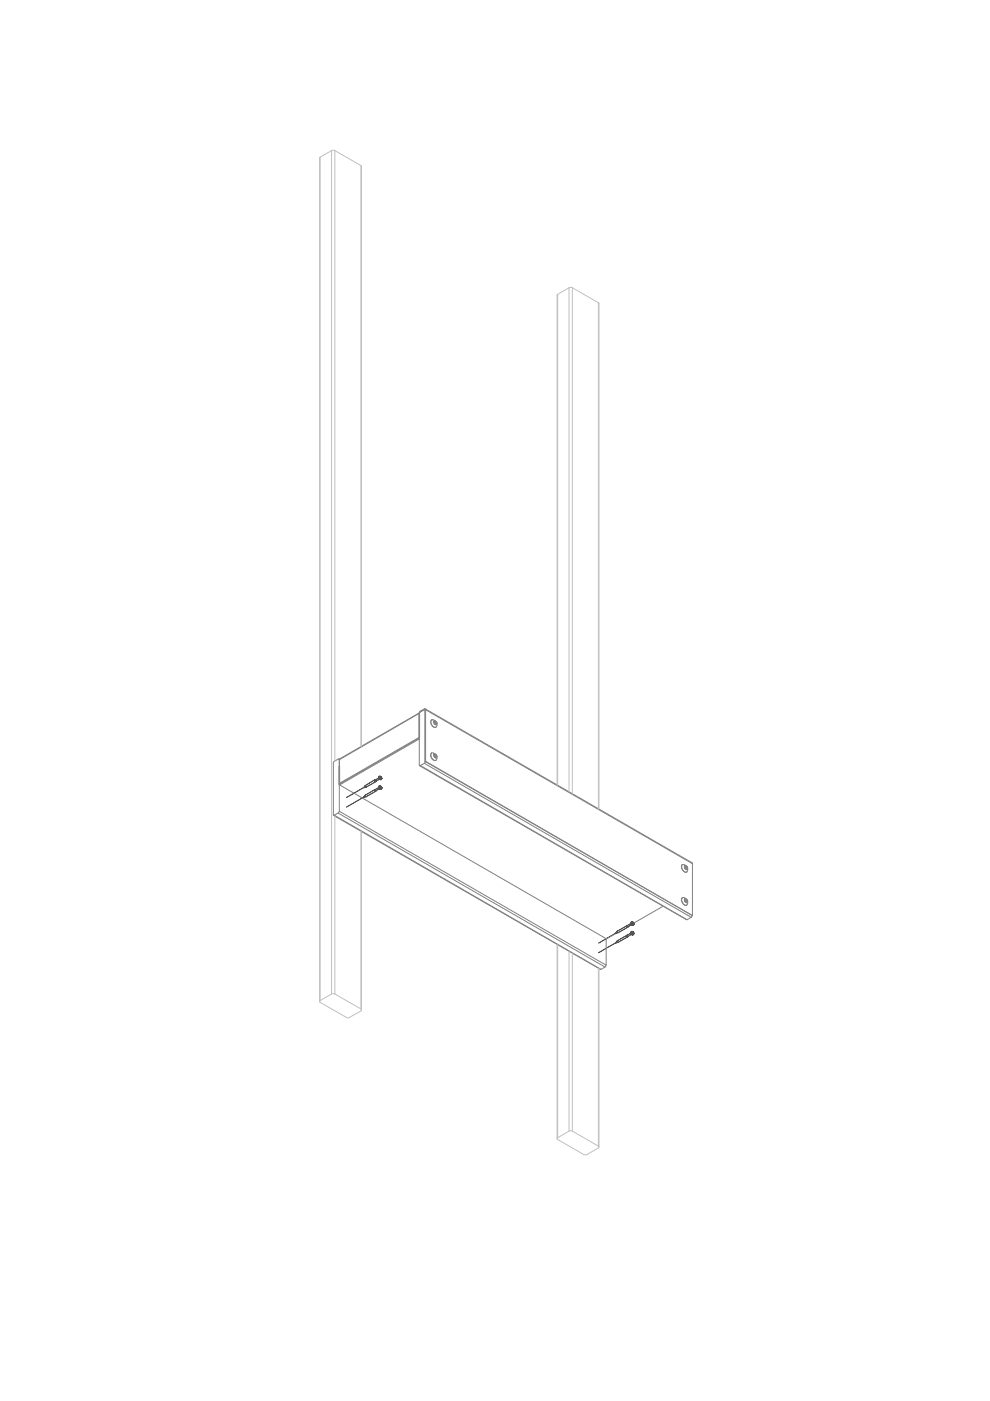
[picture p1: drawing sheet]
<svg xmlns="http://www.w3.org/2000/svg" width="210mm" height="297mm" viewBox="0 0 210 297" stroke-linecap="round" stroke-linejoin="round" font-family="sans-serif">
<!-- layer: Layer 1 -->
<g fill="none" stroke="#000" stroke-width=".21">
<path d="M77.1 169l-3.6 2.1M77.1 167l-3.6 2.1M77.1 169h.1M77.1 167h.1M77.5 168.6l-.4 .4h.5M77.5 166.5l-.4 .5 .5-.1M79.4 167.4l-1.9 1.2M79.4 165.3l-1.9 1.2M79.6 167.4l-.2 .2 .3 .1M79.6 165.4l-.2 .2 .3 .1M79.7 167.8l-2.1 1.2-.2-.2 .1-.2M79.7 165.7l-2 1.2-.3-.2 .1-.2"/>
<path d="M80.3 167l-.9 .6 .2 .2 .9-.6M80.3 165l-.8 .4v.2l.1 .1 .9-.5M80.3 166.8v.3l.3 .2M80.3 164.8v.3l.3 .2M80.3 166.8l.1 .3 .2 .2M80.3 166.8a.26 .26 0 0 1 .3-.2 .26 .26 0 0 1 .2 .3l.1 .3-.3 .1M80.3 164.8l.1 .3 .2 .2M80.3 164.8a.26 .26 0 0 1 .3-.2 .26 .26 0 0 1 .2 .2l.1 .4-.3 .1M80.4 166.7a.36 .36 0 0 1 .4 .2 .36 .36 0 0 1-.1 .4l-.3-.4zM80.4 164.6a.36 .36 0 0 1 .4 .2 .36 .36 0 0 1-.1 .5l-.3-.4zM80.5 166.9h.1M80.5 164.8h.1"/>
<path d="M80.5 164.9h.1M80.5 164.8v.1M80.5 164.9l.1 .1M80.5 166.9l.1 .1M80.5 167l.2-.1-.1 .1M80.5 164.9h.2l-.1 .1M80.6 166.9v.1M80.6 164.9h.1M80.6 164.8l-.1 .1M80.6 166.7h.1M80.6 166.9h.1M80.6 166.7l-.1 .2"/>
<path d="M80.6 167l.1-.1-.1 .2M80.6 167.1h.2M80.6 167.1v.1M80.6 167h.1M80.6 167.1h.1M80.6 164.7h.1M80.6 165h.1M80.6 164.8h.1M80.6 164.7l-.1 .2M80.6 165l.1-.1-.1 .1M80.6 165h.2M80.6 164.7v.3"/>
<path d="M80.6 166.7v.2M80.6 167v.1M80.6 164.7v.1M80.6 165v.1M80.6 164.8v.1M80.6 166.7v.1M80.6 166.8l.1 .1M80.6 167.2h.1M80.6 166.8h.1M80.6 164.8l.1 .1M80.6 165.1h.1M80.7 167.1h.1"/>
<path d="M80.7 167h.1M80.7 165h.1M80.7 167.1h-.1M80.7 166.9h.1M80.7 166.9l.1 .2M80.7 167.1l-.1 .1M80.7 164.9h.1M80.7 164.9l.1 .1M80.7 165v.1M80.7 165.1h-.1M80.8 167.1h.1M80.8 165h.1"/>
<path d="M130.6 199.9h.1M130.6 197.9h.1M130.6 199.9l-3.7 2.1M130.6 197.9l-3.7 2M130.9 199.4l-.3 .5 .5-.1M130.9 197.4l-.3 .5 .5-.2M132.9 198.3l-2 1.1v.4h.2l2-1.2M132.9 196.3l-2 1.1v.3l.2 .1 2-1.2M133 198.3a.16 .16 0 0 0-.1 .2 .16 .16 0 0 0 .2 .1h.1M133 196.3l-.1 .2h.3M133.7 197.9l-.7 .4-.1 .2 .1 .1 .9-.5M133.7 195.8l-.8 .6 .2 .1 .8-.4"/>
<path d="M133.8 197.7l-.1 .3 .3 .2M133.8 195.6l-.1 .3 .3 .2M133.8 197.6a.33 .33 0 0 1 .5 .1 .33 .33 0 0 1-.2 .5zM133.8 195.6a.33 .33 0 0 1 .5 .1 .33 .33 0 0 1-.2 .4zM133.8 197.7l.2 .5M133.8 197.7v-.1a.35 .35 0 0 1 .5 .2 .35 .35 0 0 1-.3 .4M133.8 195.6l.2 .5M133.8 195.6a.26 .26 0 0 1 .3-.2 .26 .26 0 0 1 .2 .4l.1 .3h-.4M133.9 197.7l.1 .1M133.9 195.7l.1 .1M133.9 197.8l.1 .1M133.9 197.8h.1"/>
<path d="M133.9 197.7h.1M133.9 195.7h.1M133.9 195.8h.1M133.9 195.7v.1M133.9 197.7v.1M134 197.7v.1M134 197.9l.1-.1-.1 .1M134 197.8h.1M134 197.7h.1M134 197.9h.1M134 195.8v.1M134 195.8h.1h-.1"/>
<path d="M134 195.7h.1M134 195.8h.1M134 195.7v.1M134 195.7l-.1 .1M134 197.9h.2M134 198h.2M134 195.9h.2M134 197.6h.1M134 198h.1M134 197.6l.1 .2h-.1M134 197.9l.2-.1-.2 .1M134 195.6h.1"/>
<path d="M134 196h.1M134 195.8h.2l-.2 .1M134 195.9l.1 .1M134 195.9h.1M134 195.6v.1M134 195.9v.1M134 197.6v.1M134 197.9v.1M134.1 197.9h.1M134.1 197.9l.1 .1M134.1 195.9h.1M134.1 197.6v.1"/>
<path d="M134.1 197.7l.1 .1M134.1 198h.1M134.1 197.7h.1M134.1 197.8h.1M134.1 195.6l.1 .2M134.1 196h.1M134.1 195.6h.1M134.1 195.7v.1M134.1 197.9l-.1 .1M134.1 195.9h-.1M134.2 197.9h-.1M134.2 195.8h-.1"/>
<path d="M134.2 195.9h-.1M134.2 198h.1M134.2 197.9v.1M134.2 195.9h.1M134.2 197.8h.1M134.2 197.8v.1M134.2 198h-.1M134.2 197.9h.1M134.2 195.8h.1M134.2 195.9l-.1 .1M134.2 197.9l-.2 .1M134.2 195.9h-.2"/>
<path d="M134.2 195.8v.1"/>
</g>
<g fill="none" stroke="#808080" stroke-width=".21">
<path d="M88.8 151.2l-16.8 9.7-.1 .2M88.8 156.7l-16.8 9.7M88.8 156.7l.2-.1v-5.5l1.1-.6v11l.1-.1M88.8 156.7h.1M88.9 151.2l.2-.3 1-.5 .1 11.1 56.5 32.6M88.9 151.2v11.1h.2M88.9 156.3l-17 9.8v-5M88.9 151.2l-17 9.9M90.2 150.3l56.5 32.6 .1 .2M90.2 150.5v-.2h-.2l-.9 .5-.3 .4v5.3l-16.8 9.7v-3.7h-.1v3.9h.1M90.2 150.5l56.6 32.6v11l-56.6-32.7zM91.5 159.6a1.03 1.03 0 0 0 0 1.1 1.03 1.03 0 0 0 1 .5"/>
<path d="M91.5 152.6a1 1 0 0 0 0 1.1 1 1 0 0 0 1 .5M91.5 152.6h.1M92 159.9a.36 .36 0 0 1 .4 .2 .36 .36 0 0 1-.1 .5l-.2-.2zM92.1 152.9a.38 .38 0 0 1 .4 .2 .38 .38 0 0 1-.2 .5 .48 .48 0 0 1-.2-.7zM92.1 159.9a.4 .4 0 0 1 .4 .3 .4 .4 0 0 1-.2 .4h-.1a.43 .43 0 0 1-.1-.7zM92.1 152.8a.44 .44 0 0 1 .4 .3 .44 .44 0 0 1-.1 .5l-.2-.1a.43 .43 0 0 1-.1-.7zM92.1 159.9l.4 .2v.5M92.1 152.9l.4 .2v.5M92.1 153.3h.1M92.1 153l.1 .1M92.1 153.2v.1M92.1 153.1v.1"/>
<path d="M92.1 153v.1M92.1 153h.1M92.1 153l.2 .1M92.1 153.2h.1M92.1 153.1h.1M92.1 153.3h.2M92.2 153.2v.1M92.2 153.2h.1M92.2 153.3h.1M92.2 153.1h.1M92.2 153.1v.1M92.2 153.2l.2-.1z"/>
<path d="M92.3 153.1l-.2 .1M92.3 153.3l.1 .2M92.3 153.3h.1M92.3 159.9l-.2-.1a.43 .43 0 0 0-.2 .4 .43 .43 0 0 0 .2 .4l.4 .1 .1-.2M92.3 159.9l-.4-.2a.46 .46 0 0 0-.5 .1 .46 .46 0 0 0 0 .7 .7 .7 0 0 0 .4 .6 .7 .7 0 0 0 .8-.1v-.5M92.3 159.9l.3 .6M92.3 152.8a.36 .36 0 0 0-.4 .3 .36 .36 0 0 0 .2 .4l.4 .2 .1-.2M92.3 152.8l-.4-.2a.46 .46 0 0 0-.5 .2 .46 .46 0 0 0 0 .6 .76 .76 0 0 0 1.2 .6v-.5M92.3 152.8l.3 .3v.4M92.3 153.1h.1M92.3 153.2l.1-.1zM92.3 153.3v.1"/>
<path d="M92.3 153.2h.1M92.3 153.2l-.2 .1M92.4 153.1h.1M92.4 153.2h.1M92.4 153.2v.1M92.4 153.3h.1M92.4 153.3v.1M92.4 153.4v.1M92.4 153.5h.1M92.4 153.1v.1M70.7 172.9l56.7 32.6M71.7 172.4l56.6 32.6"/>
<path d="M71.7 172.4l-.8 .4 56.5 32.7 .9-.5M71.9 160.9v.1M71.9 161.1l-.1-.2-1.1 .7v11.2h.2M71.9 161.1v10.9l56.6 32.6 .1-5.5M71.9 172l-.2 .4M72 166.4l56.6 32.7M89 162.4l56.7 32.6M90 161.8l56.6 32.7M90 161.8l-.9 .5 56.6 32.7 .9-.5M90.2 161.5l-.2 .3M92.1 160.3l.3-.1-.2 .1M92.1 160.1l.1 .1"/>
<path d="M92.1 160.3h.1M92.1 160.2v.1M92.1 160.2h.1M92.1 160.1v.1M92.1 160h.1M92.1 160l.2 .1M92.1 160.3l.2 .1M92.1 160.2l.2-.1-.2 .2M92.1 160.1h.1M92.1 160v.1M92.1 160.2l.2-.1zM92.2 160.2v.1"/>
<path d="M92.2 160.1v.1M92.2 160.3h.1M92.2 160.2h.1M92.2 160.1h.1M92.2 160.3h-.1M92.2 160.3h.1v.1M92.2 160.3l.1 .1M92.3 160.4l.1 .1M92.3 160.2h.1M92.3 160.1h.1M92.3 160.1l.1 .2M92.3 160.4h.1"/>
<path d="M92.3 160.3l.1-.1-.1 .1M92.3 160.3h.1M92.3 160.3h-.2M92.3 160.3v.1M92.4 160.2h.1M92.4 160.3h.1M92.4 160.3v.2M92.4 160.5h.1M92.4 160.2v.1M92.4 160.2l-.1 .1M130.7 197.9l-2.1 1.2M140.6 192.1l-6.3 3.7"/>
<path d="M144.7 183.3a1.03 1.03 0 0 0 .8 1.7l.1-.1M144.7 190.4a.99 .99 0 0 0-.1 1 .99 .99 0 0 0 .9 .5h.1M145.2 183.6a.4 .4 0 0 1 .4 .2 .4 .4 0 0 1-.1 .5l-.3-.2zM145.2 190.7a.4 .4 0 0 1 .4 .1 .4 .4 0 0 1 0 .5 .48 .48 0 0 1-.4-.6zM145.2 183.6h.3l.2 .5a.36 .36 0 0 1-.4 0 .36 .36 0 0 1-.1-.5zM145.2 190.6h.2a.42 .42 0 0 1 .1 .7 .49 .49 0 0 1-.3-.7zM145.3 183.8l.1 .1M145.3 183.8h.1M145.3 190.7l.1 .2M145.3 191h.1M145.3 184h.1M145.3 183.9v.1"/>
<path d="M145.3 183.7v.1M145.3 190.7h.1M145.3 191.1h.1M145.3 183.7h.1M145.3 191v.1M145.3 183.6l.3 .2 .1 .5M145.3 190.6l.2 .1 .2 .4v.2M145.4 183.9h.1M145.4 183.7h.1M145.4 183.9l.1-.1-.1 .1M145.4 184h.1M145.4 183.8h.1"/>
<path d="M145.4 190.9h.1M145.4 190.7h.1M145.4 191h.1M145.4 191.1h.1M145.4 183.7v.1M145.4 183.8v.1M145.4 190.9v.1M145.4 183.9l-.1 .1M145.4 190.7v.2M145.4 183.9h-.1M145.4 190.9l-.1 .1M145.4 184v.1"/>
<path d="M145.4 183.9v.1M145.4 190.9h.1zM145.4 183.5a.4 .4 0 0 0-.4 .3 .4 .4 0 0 0 .3 .5l.4 .1 .1-.3M145.4 183.5l-.2-.1a.43 .43 0 0 0-.6 0 .43 .43 0 0 0-.1 .5 .95 .95 0 0 0 1.2 .9l.1-.7M145.4 183.5l.4 .6M145.4 190.5a.36 .36 0 0 0-.4 .3 .36 .36 0 0 0 .3 .4l.3 .2 .2-.2M145.4 190.5l-.2-.1a.48 .48 0 0 0-.7 .1 .48 .48 0 0 0 .1 .6 .76 .76 0 0 0 1.1 .7l.1-.6M145.4 190.5l.3 .4 .1 .3M145.4 184.1h.1M145.4 183.9h.1h-.1M145.4 184h.1l-.1 .1M145.4 191v.1"/>
<path d="M145.5 184h.1M145.5 184.1h.1M145.5 190.9h.1M145.5 183.8h.1M145.5 183.9h.1M145.5 184l-.1 .1M145.5 183.9l-.2 .1M145.5 191.1v.1M145.5 191.1h.1M145.5 190.9v.1M145.5 190.9l-.2 .2M145.5 184v.1"/>
<path d="M145.5 191h.1M145.5 184l.1 .1M145.5 191.1l.1 .1M145.5 191.2h.1M145.5 191v.1M145.5 183.8l.1 .1M145.6 183.9h.1M145.6 183.9l-.1 .1M145.6 184.1h.1M145.6 190.9h.1M145.6 191.2h.1M145.6 190.9l-.1 .2"/>
<path d="M146.7 194.1h.1M146.7 194.1l-.1 .4M128.5 204.6l-.2 .4"/>
</g>
<g fill="none" stroke="#c0c0c0" stroke-width=".21">
<path d="M67.9 33.3l-.1 .2v178.8M67.9 33.3l2.4-1.4v178.8l-2.4 1.4M67.9 33.3v178.8M70.3 31.9h.7M71 31.9v129.4M71 31.9l5.5 3.2M76.5 35.1l.1 .1v123M76.5 35.1v123.2M118.2 62.4l-.1 .1v103.9M118.2 62.4v104.1M120.6 61l.4-.1 .3 .1M120.6 61v106.9"/>
<path d="M120.7 61l-2.5 1.4M121.3 61v107.3M121.3 61l5.6 3.2M126.9 64.2l.1 .1v107.3M126.9 64.2v107.3M71 173v37.7M76.5 176.2v37.7M76.6 176.3v37.8M67.9 212.1l-.1 .3 .1 .1 5.8 3.3h.3l2.5-1.4 .1-.2-.1-.3M70.3 210.7h.7M71 210.7l5.5 3.2M118.1 200.2v41.2"/>
<path d="M118.2 200.3v40.9M120.6 201.7v38.1M121.3 202.1v37.7M126.9 205.3v37.7M127 205.3v37.9M120.6 239.8l.4-.1 .3 .1M120.7 239.8l-2.5 1.4M121.3 239.8l5.6 3.2M118.2 241.2l-.1 .3 .1 .1 5.7 3.2h.5l2.5-1.4 .1-.1-.1-.3"/>
</g>
</svg>
